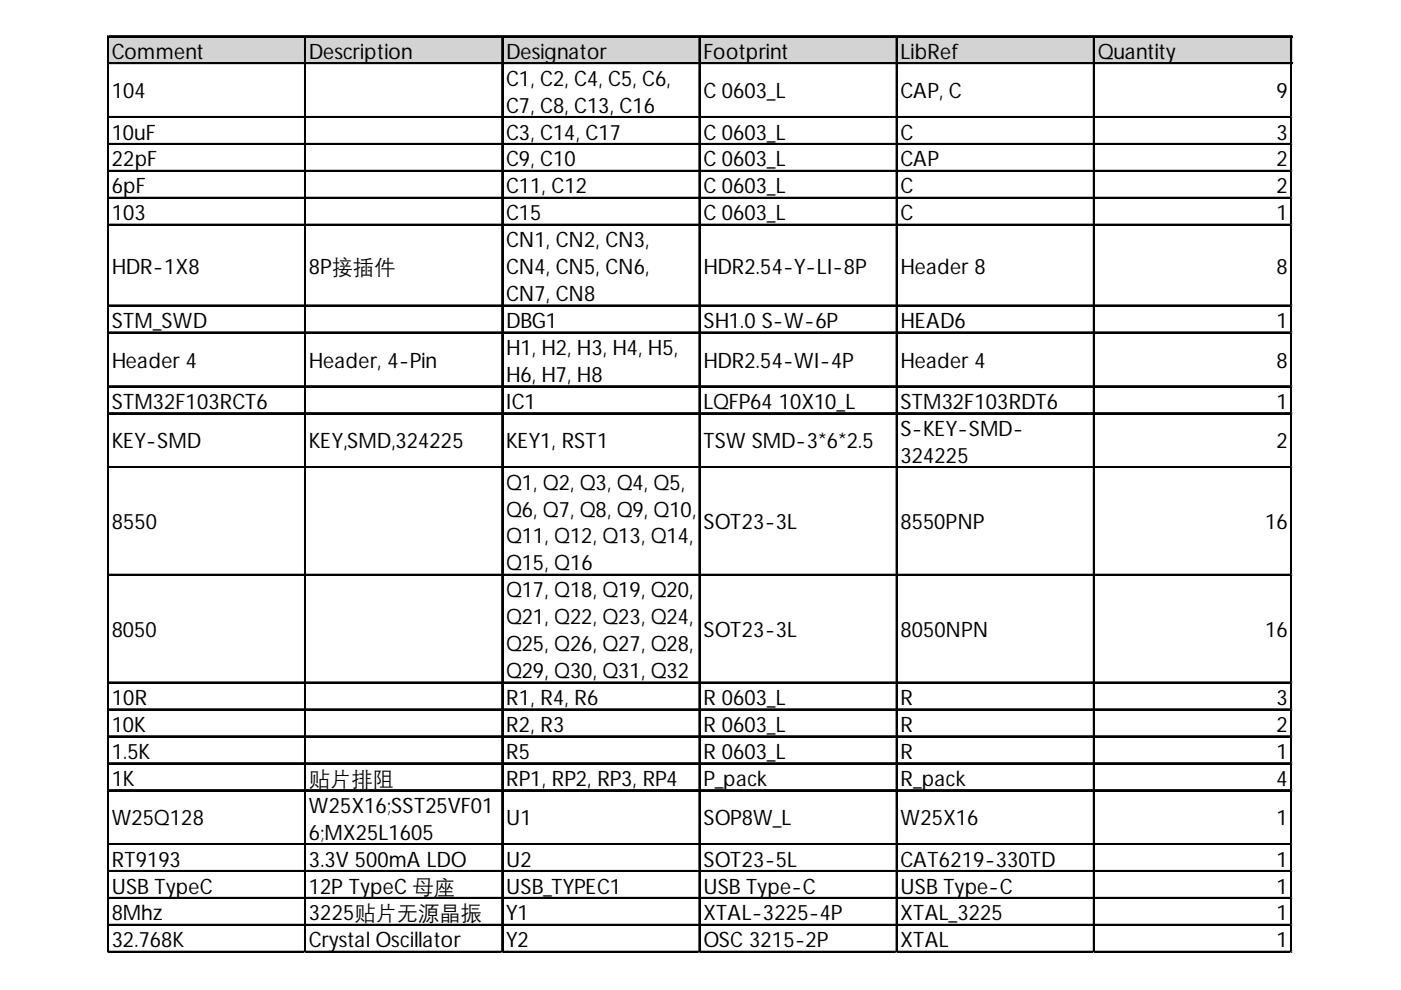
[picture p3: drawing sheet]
<svg xmlns="http://www.w3.org/2000/svg" width="297mm" height="210mm" viewBox="0 0 297 210" stroke-linecap="round" stroke-linejoin="round" font-family="sans-serif">
<defs><g id="words">
<g font-size="4.5">
<text x="23.7" y="12.5">Comment</text>
<text x="65.5" y="12.5">Description</text>
<text x="107.3" y="12.5">Designator</text>
<text x="149.1" y="12.5">Footprint</text>
<text x="190.9" y="12.5">LibRef</text>
<text x="232.7" y="12.5">Quantity</text>
<text x="23.7" y="20.9">104</text>
<text x="107.3" y="18.2">C1, C2, C4, C5, C6,</text>
<text x="107.3" y="23.9">C7, C8, C13, C16</text>
<text x="149.1" y="20.9">C 0603_L</text>
<text x="190.9" y="20.9">CAP, C</text>
<text x="270.6" y="20.9">9</text>
<text x="23.7" y="29.6">10uF</text>
<text x="107.3" y="29.6">C3, C14, C17</text>
<text x="149.1" y="29.6">C 0603_L</text>
<text x="190.9" y="29.6">C</text>
<text x="270.6" y="29.6">3</text>
<text x="23.7" y="35.3">22pF</text>
<text x="107.3" y="35.3">C9, C10</text>
<text x="149.1" y="35.3">C 0603_L</text>
<text x="190.9" y="35.3">CAP</text>
<text x="270.6" y="35.3">2</text>
<text x="23.7" y="41">6pF</text>
<text x="107.3" y="41">C11, C12</text>
<text x="149.1" y="41">C 0603_L</text>
<text x="190.9" y="41">C</text>
<text x="270.6" y="41">2</text>
<text x="23.7" y="46.7">103</text>
<text x="107.3" y="46.7">C15</text>
<text x="149.1" y="46.7">C 0603_L</text>
<text x="190.9" y="46.7">C</text>
<text x="270.6" y="46.7">1</text>
<text x="107.3" y="52.4">CN1, CN2, CN3,</text>
<text x="23.7" y="58.1">HDR-1X8</text>
<text x="65.5" y="58.1">8P接插件</text>
<text x="107.3" y="58.1">CN4, CN5, CN6,</text>
<text x="149.1" y="58.1">HDR2.54-Y-LI-8P</text>
<text x="190.9" y="58.1">Header 8</text>
<text x="270.6" y="58.1">8</text>
<text x="107.3" y="63.8">CN7, CN8</text>
<text x="23.7" y="69.5">STM_SWD</text>
<text x="107.3" y="69.5">DBG1</text>
<text x="149.1" y="69.5">SH1.0 S-W-6P</text>
<text x="190.9" y="69.5">HEAD6</text>
<text x="270.6" y="69.5">1</text>
<text x="23.7" y="78">Header 4</text>
<text x="65.5" y="78">Header, 4-Pin</text>
<text x="107.3" y="75.3">H1, H2, H3, H4, H5,</text>
<text x="149.1" y="78">HDR2.54-WI-4P</text>
<text x="190.9" y="78">Header 4</text>
<text x="270.6" y="78">8</text>
<text x="107.3" y="81">H6, H7, H8</text>
<text x="23.7" y="86.7">STM32F103RCT6</text>
<text x="107.3" y="86.7">IC1</text>
<text x="149.1" y="86.7">LQFP64 10X10_L</text>
<text x="190.9" y="86.7">STM32F103RDT6</text>
<text x="270.6" y="86.7">1</text>
<text x="23.7" y="95.1">KEY-SMD</text>
<text x="65.5" y="95.1">KEY,SMD,324225</text>
<text x="107.3" y="95.1">KEY1, RST1</text>
<text x="149.1" y="95.1">TSW SMD-3*6*2.5</text>
<text x="190.9" y="92.4">S-KEY-SMD-</text>
<text x="270.6" y="95.1">2</text>
<text x="190.9" y="98.1">324225</text>
<text x="107.3" y="103.8">Q1, Q2, Q3, Q4, Q5,</text>
<text x="23.7" y="112.2">8550</text>
<text x="107.3" y="109.5">Q6, Q7, Q8, Q9, Q10,</text>
<text x="149.1" y="112.2">SOT23-3L</text>
<text x="190.9" y="112.2">8550PNP</text>
<text x="268.2" y="112.2">16</text>
<text x="107.3" y="115.2">Q11, Q12, Q13, Q14,</text>
<text x="107.3" y="120.9">Q15, Q16</text>
<text x="107.3" y="126.6">Q17, Q18, Q19, Q20,</text>
<text x="23.7" y="135.1">8050</text>
<text x="107.3" y="132.4">Q21, Q22, Q23, Q24,</text>
<text x="149.1" y="135.1">SOT23-3L</text>
<text x="190.9" y="135.1">8050NPN</text>
<text x="268.2" y="135.1">16</text>
<text x="107.3" y="138.1">Q25, Q26, Q27, Q28,</text>
<text x="107.3" y="143.8">Q29, Q30, Q31, Q32</text>
<text x="23.7" y="149.5">10R</text>
<text x="107.3" y="149.5">R1, R4, R6</text>
<text x="149.1" y="149.5">R 0603_L</text>
<text x="190.9" y="149.5">R</text>
<text x="270.6" y="149.5">3</text>
<text x="23.7" y="155.2">10K</text>
<text x="107.3" y="155.2">R2, R3</text>
<text x="149.1" y="155.2">R 0603_L</text>
<text x="190.9" y="155.2">R</text>
<text x="270.6" y="155.2">2</text>
<text x="23.7" y="160.9">1.5K</text>
<text x="107.3" y="160.9">R5</text>
<text x="149.1" y="160.9">R 0603_L</text>
<text x="190.9" y="160.9">R</text>
<text x="270.6" y="160.9">1</text>
<text x="23.7" y="166.6">1K</text>
<text x="65.5" y="166.6">贴片排阻</text>
<text x="107.3" y="166.6">RP1, RP2, RP3, RP4</text>
<text x="149.1" y="166.6">P_pack</text>
<text x="190.9" y="166.6">R_pack</text>
<text x="270.6" y="166.6">4</text>
<text x="65.5" y="172.3">W25X16;SST25VF01</text>
<text x="23.7" y="175">W25Q128</text>
<text x="65.5" y="178">6;MX25L1605</text>
<text x="107.3" y="175">U1</text>
<text x="149.1" y="175">SOP8W_L</text>
<text x="190.9" y="175">W25X16</text>
<text x="270.6" y="175">1</text>
<text x="23.7" y="183.7">RT9193</text>
<text x="65.5" y="183.7">3.3V 500mA LDO</text>
<text x="107.3" y="183.7">U2</text>
<text x="149.1" y="183.7">SOT23-5L</text>
<text x="190.9" y="183.7">CAT6219-330TD</text>
<text x="270.6" y="183.7">1</text>
<text x="23.7" y="189.4">USB TypeC</text>
<text x="65.5" y="189.4">12P TypeC 母座</text>
<text x="107.3" y="189.4">USB_TYPEC1</text>
<text x="149.1" y="189.4">USB Type-C</text>
<text x="190.9" y="189.4">USB Type-C</text>
<text x="270.6" y="189.4">1</text>
<text x="23.7" y="195.2">8Mhz</text>
<text x="65.5" y="195.2">3225贴片无源晶振</text>
<text x="107.3" y="195.2">Y1</text>
<text x="149.1" y="195.2">XTAL-3225-4P</text>
<text x="190.9" y="195.2">XTAL_3225</text>
<text x="270.6" y="195.2">1</text>
<text x="23.7" y="200.9">32.768K</text>
<text x="65.5" y="200.9">Crystal Oscillator</text>
<text x="107.3" y="200.9">Y2</text>
<text x="149.1" y="200.9">OSC 3215-2P</text>
<text x="190.9" y="200.9">XTAL</text>
<text x="270.6" y="200.9">1</text>
</g>
</g></defs>
<path d="M23 7.9h251v5.7h-251z" fill="#d3d3d3"/>
<g fill="none" stroke="#000" stroke-width=".3">
<path d="M22.8 7.6v194.4M22.9 7.6v194.4M23.1 7.6h250.9M23.1 7.8h250.9M23.1 13.3h250.9M23.1 13.5h250.9M64.6 7.9v194.1M64.8 7.9v194.1M106.4 7.9v194.1M106.6 7.9v194.1M148.2 7.9v194.1M148.4 7.9v194.1"/>
<path d="M190 7.9v194.1M190.2 7.9v194.1M231.8 7.9v194.1M232 7.9v194.1M273.7 7.9v194.1M273.8 7.9v194.1M23.1 24.7h250.9M23.1 24.9h250.9M23.1 30.4h250.9M23.1 30.6h250.9M23.1 36.1h250.9M23.1 36.3h250.9"/>
<path d="M23.1 41.9h250.9M23.1 42h250.9M23.1 47.6h250.9M23.1 47.7h250.9M23.1 64.7h250.9M23.1 64.8h250.9M23.1 70.4h250.9M23.1 70.6h250.9M23.1 81.8h250.9M23.1 82h250.9M23.1 87.5h250.9M23.1 87.7h250.9"/>
<path d="M23.1 99h250.9M23.1 99.1h250.9M23.1 121.8h250.9M23.1 121.9h250.9M23.1 144.6h250.9M23.1 144.8h250.9M23.1 150.3h250.9M23.1 150.5h250.9M23.1 156h250.9M23.1 156.2h250.9M23.1 161.8h250.9M23.1 161.9h250.9"/>
<path d="M23.1 167.5h250.9M23.1 167.6h250.9M23.1 178.9h250.9M23.1 179h250.9M23.1 184.6h250.9M23.1 184.7h250.9M23.1 190.3h250.9M23.1 190.5h250.9M23.1 196h250.9M23.1 196.2h250.9M23.1 201.7h250.9M23.1 201.9h250.9"/>
</g>
<path d="M22.8 202v.1" fill="none" stroke="#d4d4d4" stroke-width=".3"/>
<path d="M22.8 202l.3 .1z" fill="#d4d4d4"/>
<path d="M64.6 202v.1" fill="none" stroke="#d4d4d4" stroke-width=".3"/>
<path d="M64.6 202l.3 .1z" fill="#d4d4d4"/>
<path d="M106.4 202v.1" fill="none" stroke="#d4d4d4" stroke-width=".3"/>
<path d="M106.4 202l.3 .1z" fill="#d4d4d4"/>
<path d="M148.2 202v.1" fill="none" stroke="#d4d4d4" stroke-width=".3"/>
<path d="M148.2 202l.3 .1z" fill="#d4d4d4"/>
<path d="M190 202v.1" fill="none" stroke="#d4d4d4" stroke-width=".3"/>
<path d="M190 202l.3 .1z" fill="#d4d4d4"/>
<path d="M231.8 202v.1" fill="none" stroke="#d4d4d4" stroke-width=".3"/>
<path d="M231.8 202l.3 .1z" fill="#d4d4d4"/>
<path d="M273.7 202v.1" fill="none" stroke="#d4d4d4" stroke-width=".3"/>
<path d="M273.7 202l.3 .1z" fill="#d4d4d4"/>
<path d="M274 24.7h.1" fill="none" stroke="#d4d4d4" stroke-width=".3"/>
<path d="M274 24.7v.3z" fill="#d4d4d4"/>
<path d="M274 30.4h.1" fill="none" stroke="#d4d4d4" stroke-width=".3"/>
<path d="M274 30.4v.3z" fill="#d4d4d4"/>
<path d="M274 36.1h.1" fill="none" stroke="#d4d4d4" stroke-width=".3"/>
<path d="M274 36.1v.4z" fill="#d4d4d4"/>
<path d="M274 41.9h.1" fill="none" stroke="#d4d4d4" stroke-width=".3"/>
<path d="M274 41.9v.3z" fill="#d4d4d4"/>
<path d="M274 47.6h.1" fill="none" stroke="#d4d4d4" stroke-width=".3"/>
<path d="M274 47.6v.3z" fill="#d4d4d4"/>
<path d="M274 64.7h.1" fill="none" stroke="#d4d4d4" stroke-width=".3"/>
<path d="M274 64.7v.3z" fill="#d4d4d4"/>
<path d="M274 70.4h.1" fill="none" stroke="#d4d4d4" stroke-width=".3"/>
<path d="M274 70.4v.3z" fill="#d4d4d4"/>
<path d="M274 81.8h.1" fill="none" stroke="#d4d4d4" stroke-width=".3"/>
<path d="M274 81.8v.3z" fill="#d4d4d4"/>
<path d="M274 87.5h.1" fill="none" stroke="#d4d4d4" stroke-width=".3"/>
<path d="M274 87.5v.3z" fill="#d4d4d4"/>
<path d="M274 99h.1" fill="none" stroke="#d4d4d4" stroke-width=".3"/>
<path d="M274 99v.3z" fill="#d4d4d4"/>
<path d="M274 121.8h.1" fill="none" stroke="#d4d4d4" stroke-width=".3"/>
<path d="M274 121.8v.3z" fill="#d4d4d4"/>
<path d="M274 144.6h.1" fill="none" stroke="#d4d4d4" stroke-width=".3"/>
<path d="M274 144.6v.3z" fill="#d4d4d4"/>
<path d="M274 150.3h.1" fill="none" stroke="#d4d4d4" stroke-width=".3"/>
<path d="M274 150.3v.3z" fill="#d4d4d4"/>
<path d="M274 156h.1" fill="none" stroke="#d4d4d4" stroke-width=".3"/>
<path d="M274 156v.3z" fill="#d4d4d4"/>
<path d="M274 161.8h.1" fill="none" stroke="#d4d4d4" stroke-width=".3"/>
<path d="M274 161.8v.3z" fill="#d4d4d4"/>
<path d="M274 167.5h.1" fill="none" stroke="#d4d4d4" stroke-width=".3"/>
<path d="M274 167.5v.3z" fill="#d4d4d4"/>
<path d="M274 178.9h.1" fill="none" stroke="#d4d4d4" stroke-width=".3"/>
<path d="M274 178.9v.3z" fill="#d4d4d4"/>
<path d="M274 184.6h.1" fill="none" stroke="#d4d4d4" stroke-width=".3"/>
<path d="M274 184.6v.3z" fill="#d4d4d4"/>
<path d="M274 190.3h.1" fill="none" stroke="#d4d4d4" stroke-width=".3"/>
<path d="M274 190.3v.3z" fill="#d4d4d4"/>
<path d="M274 196h.1" fill="none" stroke="#d4d4d4" stroke-width=".3"/>
<path d="M274 196v.3z" fill="#d4d4d4"/>
<path d="M274 201.7h.1" fill="none" stroke="#d4d4d4" stroke-width=".3"/>
<path d="M274 201.7v.3z" fill="#d4d4d4"/>
<use href="#words"/>
</svg>
